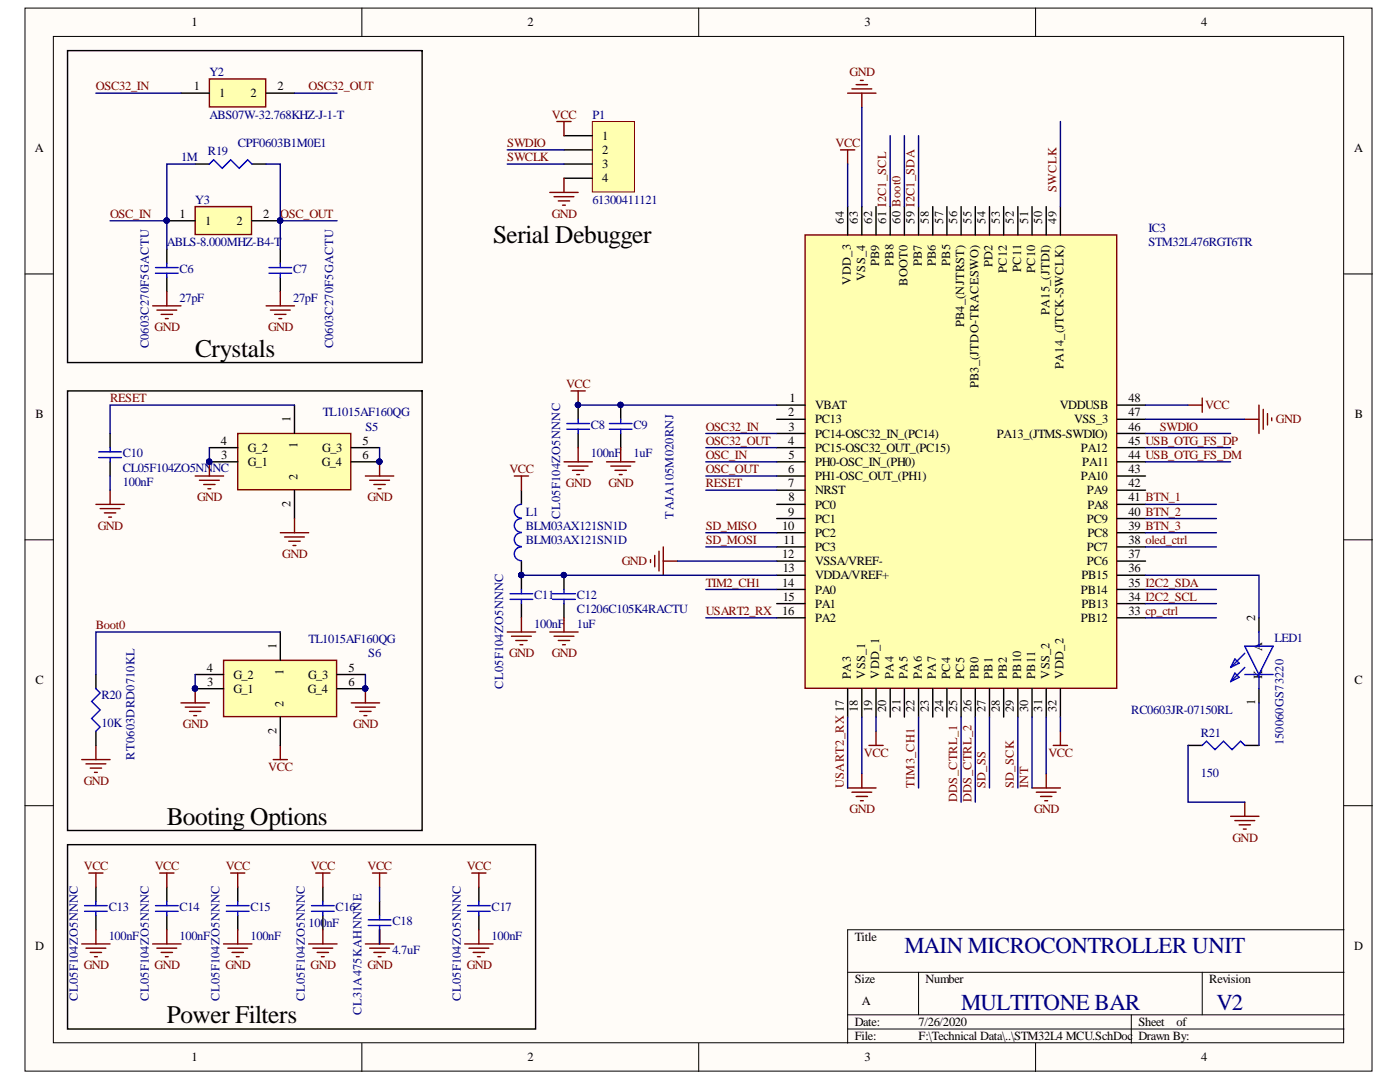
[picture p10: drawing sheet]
<svg xmlns="http://www.w3.org/2000/svg" width="279mm" height="216mm" viewBox="0 0 279 216" stroke-linecap="round" stroke-linejoin="round" font-family="sans-serif">
<defs><g id="words">
<g font-size="5.1">
<text x="98.4" y="48.6">Serial Debugger</text>
<text x="39" y="71.2">Crystals</text>
<text x="33.3" y="164.6">Booting Options</text>
<text x="33.3" y="204.2">Power Filters</text>
</g>
<g font-size="4.6" fill="#000080">
<text x="180.5" y="190.2">MAIN MICROCONTROLLER UNIT</text>
<text x="191.8" y="201.5">MULTITONE BAR</text>
<text x="242.8" y="201.5">V2</text>
</g>
<g font-size="2.5">
<text x="38.2" y="5.2">1</text>
<text x="105.3" y="5.2">2</text>
<text x="172.6" y="5.2">3</text>
<text x="239.7" y="5.2">4</text>
<text x="38.7" y="18">1</text>
<text x="43.8" y="19.4">1</text>
<text x="50" y="19.4">2</text>
<text x="55.4" y="18">2</text>
<text x="120.2" y="27.9">1</text>
<text x="7" y="30.4">A</text>
<text x="120.2" y="30.7">2</text>
<text x="120.2" y="33.6">3</text>
<text x="270.2" y="30.4">A</text>
<text x="120.2" y="36.4">4</text>
<text x="35.8" y="43.5">1</text>
<text x="40.9" y="44.9">1</text>
<text x="47.2" y="44.9">2</text>
<text x="52.5" y="43.5">2</text>
<text x="168.4" y="44.6" transform="rotate(-90 168.4 44.6)">64</text>
<text x="171.2" y="44.6" transform="rotate(-90 171.2 44.6)">63</text>
<text x="174" y="44.6" transform="rotate(-90 174 44.6)">62</text>
<text x="176.9" y="44.6" transform="rotate(-90 176.9 44.6)">61 I2C1_SCL</text>
<text x="179.7" y="44.6" transform="rotate(-90 179.7 44.6)">60 Boot0</text>
<text x="182.5" y="44.6" transform="rotate(-90 182.5 44.6)">59 I2C1_SDA</text>
<text x="185.4" y="44.6" transform="rotate(-90 185.4 44.6)">58</text>
<text x="188.2" y="44.6" transform="rotate(-90 188.2 44.6)">57</text>
<text x="191" y="44.6" transform="rotate(-90 191 44.6)">56</text>
<text x="193.9" y="44.6" transform="rotate(-90 193.9 44.6)">55</text>
<text x="196.7" y="44.6" transform="rotate(-90 196.7 44.6)">54</text>
<text x="199.5" y="44.6" transform="rotate(-90 199.5 44.6)">53</text>
<text x="202.4" y="44.6" transform="rotate(-90 202.4 44.6)">52</text>
<text x="205.2" y="44.6" transform="rotate(-90 205.2 44.6)">51</text>
<text x="208" y="44.6" transform="rotate(-90 208 44.6)">50</text>
<text x="210.8" y="44.6" transform="rotate(-90 210.8 44.6)">49</text>
<text x="175.5" y="53.2" transform="rotate(-90 175.5 53.2)">PB9</text>
<text x="178.3" y="53.1" transform="rotate(-90 178.3 53.1)">PB8</text>
<text x="184" y="53.2" transform="rotate(-90 184 53.2)">PB7</text>
<text x="186.8" y="53.2" transform="rotate(-90 186.8 53.2)">PB6</text>
<text x="189.6" y="53.1" transform="rotate(-90 189.6 53.1)">PB5</text>
<text x="198.1" y="53.3" transform="rotate(-90 198.1 53.3)">PD2</text>
<text x="169.8" y="56.8" transform="rotate(-90 169.8 56.8)">VDD_3</text>
<text x="172.6" y="56" transform="rotate(-90 172.6 56)">VSS_4</text>
<text x="181.1" y="57.1" transform="rotate(-90 181.1 57.1)">BOOT0</text>
<text x="200.9" y="54.4" transform="rotate(-90 200.9 54.4)">PC12</text>
<text x="203.8" y="54.3" transform="rotate(-90 203.8 54.3)">PC11</text>
<text x="206.6" y="54.4" transform="rotate(-90 206.6 54.4)">PC10</text>
<text x="192.4" y="65.3" transform="rotate(-90 192.4 65.3)">PB4_(NJTRST)</text>
<text x="209.4" y="62.9" transform="rotate(-90 209.4 62.9)">PA15_(JTDI)</text>
<text x="195.3" y="77.5" transform="rotate(-90 195.3 77.5)">PB3_(JTDO-TRACESWO)</text>
<text x="212.3" y="73.6" transform="rotate(-90 212.3 73.6)">PA14_(JTCK-SWCLK)</text>
<text x="7.1" y="83.4">B</text>
<text x="157.3" y="83.1">2</text>
<text x="157.6" y="80.3">1</text>
<text x="162.7" y="81.7">VBAT</text>
<text x="211.5" y="81.7">VDDUSB</text>
<text x="225.2" y="80.3">48</text>
<text x="225.2" y="83.1">47</text>
<text x="270.4" y="83.4">B</text>
<text x="44.1" y="88.7">4</text>
<text x="58" y="84.2" transform="rotate(-90 58 84.2)">1</text>
<text x="59.4" y="89.5" transform="rotate(-90 59.4 89.5)">1</text>
<text x="72.4" y="88.7">5</text>
<text x="157.3" y="88.7">4</text>
<text x="157.4" y="85.9">3</text>
<text x="162.7" y="84.5">PC13</text>
<text x="162.7" y="87.3">PC14-OSC32_IN_(PC14)</text>
<text x="198.9" y="87.3">PA13_(JTMS-SWDIO)</text>
<text x="214.4" y="84.5">VSS_3</text>
<text x="225.2" y="85.9">46</text>
<text x="225.2" y="88.7">45 USB_OTG_FS_DP</text>
<text x="44.2" y="91.6">3</text>
<text x="49.4" y="93">G_1</text>
<text x="49.4" y="90.2">G_2</text>
<text x="59.4" y="95.8" transform="rotate(-90 59.4 95.8)">2</text>
<text x="64.2" y="93">G_4</text>
<text x="64.3" y="90.2">G_3</text>
<text x="72.4" y="91.6">6</text>
<text x="157.3" y="94.4">6</text>
<text x="157.4" y="91.6">5</text>
<text x="162.7" y="90.2">PC15-OSC32_OUT_(PC15)</text>
<text x="162.7" y="93">PH0-OSC_IN_(PH0)</text>
<text x="162.7" y="95.8">PH1-OSC_OUT_(PH1)</text>
<text x="215.7" y="90.2">PA12</text>
<text x="215.7" y="95.8">PA10</text>
<text x="216" y="93">PA11</text>
<text x="225.2" y="91.6">44 USB_OTG_FS_DM</text>
<text x="225.2" y="94.4">43</text>
<text x="58" y="101.3" transform="rotate(-90 58 101.3)">2</text>
<text x="157.3" y="97.2">7</text>
<text x="157.4" y="100.1">8</text>
<text x="162.7" y="98.6">NRST</text>
<text x="162.7" y="101.5">PC0</text>
<text x="216.9" y="98.6">PA9</text>
<text x="217" y="101.5">PA8</text>
<text x="225.2" y="97.2">42</text>
<text x="225.2" y="100.1">41 BTN_1</text>
<text x="156.1" y="105.7">10</text>
<text x="157.3" y="102.9">9</text>
<text x="162.7" y="104.3">PC1</text>
<text x="162.7" y="107.1">PC2</text>
<text x="216.9" y="104.3">PC9</text>
<text x="217" y="107.1">PC8</text>
<text x="225.2" y="102.9">40 BTN_2</text>
<text x="225.2" y="105.7">39 BTN_3</text>
<text x="156.1" y="111.4">12</text>
<text x="156.4" y="108.5">11</text>
<text x="162.7" y="110">PC3</text>
<text x="162.7" y="112.8">VSSA/VREF-</text>
<text x="216.9" y="110">PC7</text>
<text x="216.9" y="112.8">PC6</text>
<text x="225.2" y="108.5">38 oled_ctrl</text>
<text x="225.2" y="111.4">37</text>
<text x="156.1" y="117">14</text>
<text x="156.2" y="114.2">13</text>
<text x="156.2" y="119.9">15</text>
<text x="162.7" y="115.6">VDDA/VREF+</text>
<text x="162.7" y="118.4">PA0</text>
<text x="215.7" y="118.4">PB14</text>
<text x="215.8" y="115.6">PB15</text>
<text x="225.2" y="114.2">36</text>
<text x="225.2" y="117">35 I2C2_SDA</text>
<text x="225.2" y="119.9">34 I2C2_SCL</text>
<text x="156.1" y="122.7">16</text>
<text x="162.7" y="121.3">PA1</text>
<text x="162.7" y="124.1">PA2</text>
<text x="215.7" y="124.1">PB12</text>
<text x="215.8" y="121.3">PB13</text>
<text x="225.2" y="122.7">33 cp_ctrl</text>
<text x="250.5" y="123.8" transform="rotate(-90 250.5 123.8)">2</text>
<text x="55.2" y="129.5" transform="rotate(-90 55.2 129.5)">1</text>
<text x="251.9" y="129.9" transform="rotate(-90 251.9 129.9)">A</text>
<text x="7.1" y="136.5">C</text>
<text x="41.2" y="134">4</text>
<text x="41.3" y="136.8">3</text>
<text x="46.6" y="135.4">G_2</text>
<text x="56.6" y="134.8" transform="rotate(-90 56.6 134.8)">1</text>
<text x="61.5" y="135.4">G_3</text>
<text x="69.5" y="134">5</text>
<text x="69.5" y="136.8">6</text>
<text x="169.8" y="135.4" transform="rotate(-90 169.8 135.4)">PA3</text>
<text x="172.6" y="135.4" transform="rotate(-90 172.6 135.4)">VSS_1</text>
<text x="175.5" y="135.4" transform="rotate(-90 175.5 135.4)">VDD_1</text>
<text x="178.3" y="135.4" transform="rotate(-90 178.3 135.4)">PA4</text>
<text x="181.1" y="135.4" transform="rotate(-90 181.1 135.4)">PA5</text>
<text x="184" y="135.4" transform="rotate(-90 184 135.4)">PA6</text>
<text x="186.8" y="135.4" transform="rotate(-90 186.8 135.4)">PA7</text>
<text x="189.6" y="135.4" transform="rotate(-90 189.6 135.4)">PC4</text>
<text x="192.4" y="135.4" transform="rotate(-90 192.4 135.4)">PC5</text>
<text x="195.3" y="135.4" transform="rotate(-90 195.3 135.4)">PB0</text>
<text x="198.1" y="135.4" transform="rotate(-90 198.1 135.4)">PB1</text>
<text x="200.9" y="135.4" transform="rotate(-90 200.9 135.4)">PB2</text>
<text x="203.8" y="135.4" transform="rotate(-90 203.8 135.4)">PB10</text>
<text x="206.6" y="135.4" transform="rotate(-90 206.6 135.4)">PB11</text>
<text x="209.4" y="135.4" transform="rotate(-90 209.4 135.4)">VSS_2</text>
<text x="212.3" y="135.4" transform="rotate(-90 212.3 135.4)">VDD_2</text>
<text x="251.9" y="135.4" transform="rotate(-90 251.9 135.4)">K</text>
<text x="270.3" y="136.5">C</text>
<text x="46.6" y="138.3">G_1</text>
<text x="56.6" y="141.1" transform="rotate(-90 56.6 141.1)">2</text>
<text x="61.4" y="138.3">G_4</text>
<text x="171.2" y="142.1" transform="rotate(-90 171.2 142.1)">18</text>
<text x="174" y="142.1" transform="rotate(-90 174 142.1)">19</text>
<text x="176.9" y="142.1" transform="rotate(-90 176.9 142.1)">20</text>
<text x="179.7" y="142" transform="rotate(-90 179.7 142)">21</text>
<text x="182.5" y="142.1" transform="rotate(-90 182.5 142.1)">22</text>
<text x="185.4" y="142.1" transform="rotate(-90 185.4 142.1)">23</text>
<text x="188.2" y="142.1" transform="rotate(-90 188.2 142.1)">24</text>
<text x="191" y="142.1" transform="rotate(-90 191 142.1)">25</text>
<text x="193.9" y="142.1" transform="rotate(-90 193.9 142.1)">26</text>
<text x="196.7" y="142.1" transform="rotate(-90 196.7 142.1)">27</text>
<text x="199.5" y="142.1" transform="rotate(-90 199.5 142.1)">28</text>
<text x="202.4" y="142.1" transform="rotate(-90 202.4 142.1)">29</text>
<text x="205.2" y="142.1" transform="rotate(-90 205.2 142.1)">30</text>
<text x="208" y="142" transform="rotate(-90 208 142)">31</text>
<text x="210.8" y="142.1" transform="rotate(-90 210.8 142.1)">32</text>
<text x="250.5" y="140.7" transform="rotate(-90 250.5 140.7)">1</text>
<text x="55.2" y="146.5" transform="rotate(-90 55.2 146.5)">2</text>
<text x="7" y="189.5">D</text>
<text x="170.6" y="187.7">Title</text>
<text x="270.3" y="189.5">D</text>
<text x="170.6" y="196.2">Size</text>
<text x="184.7" y="196.2">Number</text>
<text x="241.3" y="196.2">Revision</text>
<text x="172" y="200.5">A</text>
<text x="170.6" y="204.7">Date:</text>
<text x="170.6" y="207.5">File:</text>
<text x="183.3" y="204.7">7/26/2020</text>
<text x="183.3" y="207.5">F:\Technical Data\..\STM32L4 MCU.SchDoc</text>
<text x="227.2" y="204.7">Sheet</text>
<text x="227.2" y="207.5">Drawn By:</text>
<text x="234.8" y="204.7">of</text>
<text x="38.2" y="211.8">1</text>
<text x="105.3" y="211.8">2</text>
<text x="172.6" y="211.8">3</text>
<text x="239.7" y="211.8">4</text>
</g>
<g font-size="2.5" fill="#000080">
<text x="41.8" y="15.2">Y2</text>
<text x="41.8" y="23.7">ABS07W-32.768KHZ-J-1-T</text>
<text x="118.2" y="23.7">P1</text>
<text x="47.4" y="29.3">CPF0603B1M0E1</text>
<text x="36.1" y="32.2">1M</text>
<text x="41.5" y="31">R19</text>
<text x="39" y="40.6">Y3</text>
<text x="118.2" y="40.6">61300411121</text>
<text x="229.2" y="46.3">IC3</text>
<text x="33.3" y="49.1">ABLS-8.000MHZ-B4-T</text>
<text x="229.2" y="49.1">STM32L476RGT6TR</text>
<text x="35.8" y="54.5">C6</text>
<text x="58.5" y="54.5">C7</text>
<text x="35.8" y="60.2">27pF</text>
<text x="58.5" y="60.2">27pF</text>
<text x="29.7" y="69.5" transform="rotate(-90 29.7 69.5)">C0603C270F5GACTU</text>
<text x="66.5" y="69.5" transform="rotate(-90 66.5 69.5)">C0603C270F5GACTU</text>
<text x="64.4" y="83.1">TL1015AF160QG</text>
<text x="72.9" y="85.9">S5</text>
<text x="117.9" y="85.6">C8</text>
<text x="126.4" y="85.6">C9</text>
<text x="24.5" y="91.3">C10</text>
<text x="24.5" y="94.1">CL05F104ZO5NN</text>
<text x="42.4" y="94.1">NC</text>
<text x="117.9" y="91.3">100nF</text>
<text x="126.4" y="91.3">1uF</text>
<text x="24.5" y="96.9">100nF</text>
<text x="104.9" y="102.9">L1</text>
<text x="104.9" y="105.7">BLM03AX121SN1D</text>
<text x="111.8" y="103.5" transform="rotate(-90 111.8 103.5)">CL05F104ZO5NNNC</text>
<text x="134.4" y="103.5" transform="rotate(-90 134.4 103.5)">TAJA105M020RNJ</text>
<text x="104.9" y="108.5">BLM03AX121SN1D</text>
<text x="106.6" y="119.6">C11</text>
<text x="115.1" y="119.6">C12</text>
<text x="106.6" y="125.2">100nF</text>
<text x="115.1" y="125.2">1uF</text>
<text x="115.1" y="122.4">C1206C105K4RACTU</text>
<text x="61.6" y="128.4">TL1015AF160QG</text>
<text x="73.5" y="131.2">S6</text>
<text x="254.4" y="128.1">LED1</text>
<text x="100.4" y="137.4" transform="rotate(-90 100.4 137.4)">CL05F104ZO5NNNC</text>
<text x="20.3" y="139.4">R20</text>
<text x="225.8" y="142.5">RC0603JR-07150RL</text>
<text x="20.3" y="145">10K</text>
<text x="239.6" y="147">R21</text>
<text x="256.1" y="148.7" transform="rotate(-90 256.1 148.7)">150060GS73220</text>
<text x="26.9" y="151.6" transform="rotate(-90 26.9 151.6)">RT0603DRD0710KL</text>
<text x="239.6" y="154.9">150</text>
<text x="21.7" y="181.8">C13</text>
<text x="35.8" y="181.8">C14</text>
<text x="50" y="181.8">C15</text>
<text x="61.6" y="184.9">100nF</text>
<text x="67" y="181.8">C16</text>
<text x="78.3" y="184.7">C18</text>
<text x="98.1" y="181.8">C17</text>
<text x="21.7" y="187.5">100nF</text>
<text x="35.8" y="187.5">100nF</text>
<text x="50" y="187.5">100nF</text>
<text x="78.3" y="190.3">4.7uF</text>
<text x="98.1" y="187.5">100nF</text>
<text x="15.5" y="199.7" transform="rotate(-90 15.5 199.7)">CL05F104ZO5NNNC</text>
<text x="29.7" y="199.7" transform="rotate(-90 29.7 199.7)">CL05F104ZO5NNNC</text>
<text x="43.8" y="199.7" transform="rotate(-90 43.8 199.7)">CL05F104ZO5NNNC</text>
<text x="60.8" y="199.7" transform="rotate(-90 60.8 199.7)">CL05F104ZO5NNNC</text>
<text x="72.1" y="202.5" transform="rotate(-90 72.1 202.5)">CL31A475KAHNNNE</text>
<text x="92" y="199.7" transform="rotate(-90 92 199.7)">CL05F104ZO5NNNC</text>
</g>
<g font-size="2.5" fill="#800000">
<text x="169.6" y="15.2">GND</text>
<text x="19.1" y="18">OSC32_IN</text>
<text x="61.6" y="18">OSC32_OUT</text>
<text x="110.1" y="23.7">VCC</text>
<text x="101.2" y="29.3">SWDIO</text>
<text x="166.8" y="29.3">VCC</text>
<text x="101.2" y="32.2">SWCLK</text>
<text x="210.8" y="38.4" transform="rotate(-90 210.8 38.4)">SWCLK</text>
<text x="22" y="43.5">OSC_IN</text>
<text x="55.9" y="43.5">OSC_OUT</text>
<text x="110.1" y="43.4">GND</text>
<text x="30.9" y="66.1">GND</text>
<text x="53.5" y="66.1">GND</text>
<text x="113" y="77.4">VCC</text>
<text x="22" y="80.3">RESET</text>
<text x="240.5" y="81.7">VCC</text>
<text x="140.9" y="85.9">OSC32_IN</text>
<text x="140.9" y="88.7">OSC32_OUT</text>
<text x="231.4" y="85.9">SWDIO</text>
<text x="254.7" y="84.5">GND</text>
<text x="101.7" y="94.4">VCC</text>
<text x="140.9" y="91.6">OSC_IN</text>
<text x="140.9" y="94.4">OSC_OUT</text>
<text x="39.4" y="100">GND</text>
<text x="73.3" y="100">GND</text>
<text x="112.9" y="97.2">GND</text>
<text x="121.4" y="97.2">GND</text>
<text x="140.9" y="97.2">RESET</text>
<text x="19.5" y="105.7">GND</text>
<text x="140.9" y="105.7">SD_MISO</text>
<text x="56.3" y="111.3">GND</text>
<text x="124.1" y="112.8">GND</text>
<text x="140.9" y="108.5">SD_MOSI</text>
<text x="140.9" y="117">TIM2_CH1</text>
<text x="19.1" y="125.5">Boot0</text>
<text x="140.9" y="122.7">USART2_RX</text>
<text x="101.6" y="131.2">GND</text>
<text x="110.1" y="131.2">GND</text>
<text x="36.5" y="145.3">GND</text>
<text x="70.5" y="145.3">GND</text>
<text x="53.5" y="153.8">VCC</text>
<text x="172.4" y="151">VCC</text>
<text x="209.2" y="151">VCC</text>
<text x="16.7" y="156.6">GND</text>
<text x="168.4" y="157.2" transform="rotate(-90 168.4 157.2)">USART2_RX 17</text>
<text x="182.5" y="157.2" transform="rotate(-90 182.5 157.2)">TIM3_CH1</text>
<text x="191" y="160.1" transform="rotate(-90 191 160.1)">DDS_CTRL_1</text>
<text x="193.9" y="160.1" transform="rotate(-90 193.9 160.1)">DDS_CTRL_2</text>
<text x="196.7" y="157.2" transform="rotate(-90 196.7 157.2)">SD_SS</text>
<text x="202.4" y="157.2" transform="rotate(-90 202.4 157.2)">SD_SCK</text>
<text x="205.2" y="157.2" transform="rotate(-90 205.2 157.2)">INT</text>
<text x="169.6" y="162.3">GND</text>
<text x="206.4" y="162.3">GND</text>
<text x="246" y="167.9">GND</text>
<text x="16.7" y="173.6">VCC</text>
<text x="30.9" y="173.6">VCC</text>
<text x="45" y="173.6">VCC</text>
<text x="62" y="173.6">VCC</text>
<text x="73.3" y="173.6">VCC</text>
<text x="93.2" y="173.6">VCC</text>
<text x="16.7" y="193.4">GND</text>
<text x="30.9" y="193.4">GND</text>
<text x="45" y="193.4">GND</text>
<text x="62" y="193.4">GND</text>
<text x="73.3" y="193.4">GND</text>
<text x="93.1" y="193.4">GND</text>
</g>
</g></defs>
<g fill="#fffcf8" stroke="#000" stroke-width=".2">
<path d="M5 1.6h268.8v212.1h-268.8z"/>
<path d="M10.6 7.3h257.6v200.8h-257.6z"/>
</g>
<g fill="none" stroke="#000" stroke-width=".2">
<path d="M72.2 1.6v5.7M139.4 1.6v5.7M206.7 1.6v5.7M5 54.7h5.6M268.2 54.7h5.7M5 107.7h5.6M268.2 107.7h5.7M5 160.8h5.6M268.2 160.8h5.7M169.2 194h99M183.3 194v8.5M239.9 194v8.5"/>
<path d="M268.2 185.5h-99v22.7M72.2 208.2v5.6M139.4 208.2v5.6M169.2 202.5h99M169.2 205.3h99M206.7 208.2v5.6M225.8 202.5v5.7"/>
</g>
<g fill="none" stroke="#800000" stroke-width=".28">
<path d="M169.2 18.6h5.6M170 17.7h4M170.9 16.9h2.2M171.7 16h.6M172 18.6v2.8M167.8 29.9h2.8M169.2 29.9v2.8M248.4 83.7h2.9M251.3 80.8v5.7M252.1 81.7v3.9M253 82.5v2.3M253.8 83.4v.5"/>
<path d="M129.8 111.7v.5M130.7 110.8v2.3M131.5 110v3.9M132.4 109.1v5.7M132.4 112h2.8M169.2 157.2h5.6M170 158.1h4M170.9 158.9h2.2M171.7 159.8h.6M172 154.4v2.8M173.4 148.7h2.8M174.8 145.9v2.8"/>
<path d="M206 157.2h5.6M206.8 158.1h4M207.7 158.9h2.2M208.5 159.8h.6M208.8 154.4v2.8M210.2 148.7h2.8M211.6 145.9v2.8"/>
</g>
<path d="M39 41.2h11.2v5.6h-11.2z" fill="#ffffb0" stroke="#800000" stroke-width=".28"/>
<path d="M33.3 44.1h5.7M33.3 49.7v2.8M33.3 55.4v2.8M50.3 44.1h5.6M55.9 49.7v2.8M55.9 55.4v2.8" fill="none" stroke="#000" stroke-width=".28"/>
<g fill="#000080" stroke="#000080" stroke-width=".2">
<circle cx="33.3" cy="44" r=".52"/>
<circle cx="55.9" cy="44" r=".52"/>
</g>
<path d="M31 53.4h4.6M31 54.5h4.6M33.3 52.5v.9M33.3 54.5v.9M53.7 53.4h4.5M53.7 54.5h4.5M55.9 52.5v.9M55.9 54.5v.9" fill="none" stroke="#00f" stroke-width=".28"/>
<path d="M33.3 58.2v2.8M55.9 58.2v2.8M30.5 61h5.6M31.3 61.9h4M32.2 62.7h2.2M33 63.6h.6M53.1 61h5.7M54 61.9h3.9M54.8 62.7h2.3M55.7 63.6h.5" fill="none" stroke="#800000" stroke-width=".28"/>
<path d="M160.7 46.9h62.2v90.4h-62.2z" fill="#ffffb0" stroke="#800000" stroke-width=".28"/>
<g fill="none" stroke="#000" stroke-width=".28">
<path d="M13.5 10.1h70.7v62.2h-70.7zM39 32.7h2.8M50.3 32.7h2.8M169.2 41.2v5.7M172 41.2v5.7M174.8 41.2v5.7M177.7 41.2v5.7M180.5 41.2v5.7M183.3 41.2v5.7M186.1 41.2v5.7M189 41.2v5.7M191.8 41.2v5.7"/>
<path d="M194.6 41.2v5.7M197.5 41.2v5.7M200.3 41.2v5.7M203.1 41.2v5.7M206 41.2v5.7M208.8 41.2v5.7M211.6 41.2v5.7M13.5 78h70.7v87.7h-70.7zM22 86.5v2.8M22 92.2v2.8M104.1 97.8v2.8M115.4 80.8v2.9"/>
<path d="M115.4 86.5v2.8M123.9 80.8v2.9M123.9 86.5v2.8M155 80.8h5.7M155 83.7h5.7M155 86.5h5.7M155 89.3h5.7M155 92.2h5.7M155 95h5.7M155 97.8h5.7M222.9 80.8h5.7M222.9 83.7h5.7"/>
<path d="M222.9 86.5h5.7M222.9 89.3h5.7M222.9 92.2h5.7M222.9 95h5.7M222.9 97.8h5.7M104.1 112v5.6M112.6 114.8v2.8M155 100.6h5.7M155 103.5h5.7M155 106.3h5.7M155 109.1h5.7M155 112h5.7"/>
<path d="M155 114.8h5.7M155 117.6h5.7M222.9 100.6h5.7M222.9 103.5h5.7M222.9 106.3h5.7M222.9 109.1h5.7M222.9 112h5.7M222.9 114.8h5.7M222.9 117.6h5.7M19.1 134.6v2.8M104.1 120.4v2.9M112.6 120.4v2.9"/>
<path d="M155 120.4h5.7M155 123.3h5.7M169.2 137.4v5.7M172 137.4v5.7M174.8 137.4v5.7M177.7 137.4v5.7M180.5 137.4v5.7M183.3 137.4v5.7M186.1 137.4v5.7M189 137.4v5.7M191.8 137.4v5.7M194.6 137.4v5.7"/>
<path d="M197.5 137.4v5.7M200.3 137.4v5.7M203.1 137.4v5.7M206 137.4v5.7M208.8 137.4v5.7M211.6 137.4v5.7M222.9 120.4h5.7M222.9 123.3h5.7M19.1 145.9v2.8M13.5 168.5h93.4v36.8h-93.4zM19.1 177v2.9M33.3 177v2.9"/>
<path d="M47.4 177v2.9M64.4 177v2.9M75.8 179.9v2.8M19.1 182.7v2.8M33.3 182.7v2.8M47.4 182.7v2.8M64.4 182.7v2.8M75.8 185.5v2.9"/>
</g>
<g fill="none" stroke="#00f" stroke-width=".28">
<path d="M41.8 32.7l.8-.8 1.7 1.7 1.7-1.7 1.7 1.7 1.7-1.7 .9 .8M19.7 90.2h4.5M19.7 91.3h4.5M22 89.3v.9M22 91.3v.9M113.1 84.5h4.5M113.1 85.6h4.5M115.4 83.7v.8M115.4 85.6v.9M121.6 84.5h4.5M121.6 85.6h4.5M123.9 83.7v.8"/>
<path d="M123.9 85.6v.9M101.8 118.5h4.5M101.8 119.6h4.5M104.1 109.1a1.37 1.37 0 0 0-1.5 1.4 1.37 1.37 0 0 0 1.5 1.4M104.1 106.3a1.37 1.37 0 0 0-1.5 1.4 1.37 1.37 0 0 0 1.5 1.3M104.1 103.5a1.37 1.37 0 0 0-1.5 1.3 1.37 1.37 0 0 0 1.5 1.4M104.1 100.6a1.37 1.37 0 0 0-1.5 1.4 1.37 1.37 0 0 0 1.5 1.4M104.1 117.6v.9M104.1 119.6v.8M110.3 118.5h4.5M110.3 119.6h4.5M112.6 117.6v.9"/>
<path d="M112.6 119.6v.8M19.1 137.4l.9 .9-1.7 1.7 1.7 1.7-1.7 1.7 1.7 1.7-.9 .8M19.1 179.9v.8M33.3 179.9v.8M47.4 179.9v.8M64.4 179.9v.8M16.9 180.7h4.5M16.9 181.8h4.5M19.1 181.8v.9M31 180.7h4.6M31 181.8h4.6M33.3 181.8v.9"/>
<path d="M45.2 180.7h4.5M45.2 181.8h4.5M47.4 181.8v.9M62.2 180.7h4.5M62.2 181.8h4.5M64.4 181.8v.9M73.5 183.5h4.5M73.5 184.7h4.5M75.8 182.7v.8M75.8 184.7v.8"/>
</g>
<g fill="none" stroke="#800000" stroke-width=".28">
<path d="M114 78h2.8M115.4 78v2.8M239.9 79.4v2.8M22 97.8v2.8M102.6 95h2.9M104.1 95v2.8M112.6 92.2h5.6M113.4 93h4M114.3 93.8h2.2M115.1 94.7h.6M115.4 89.3v2.9M121 92.2h5.7"/>
<path d="M121.9 93h4M122.7 93.8h2.3M123.6 94.7h.6M123.9 89.3v2.9M237.1 80.8h2.8M19.1 100.6h5.7M20 101.5h4M20.8 102.3h2.3M21.7 103.2h.6M101.2 126.1h5.7M102.1 127h3.9M102.9 127.8h2.3"/>
<path d="M103.8 128.7h.5M104.1 123.3v2.8M109.7 126.1h5.7M110.6 127h3.9M111.4 127.8h2.3M112.3 128.7h.5M112.6 123.3v2.8M16.3 151.6h5.7M17.2 152.4h3.9M18 153.3h2.3M18.9 154.1h.5M19.1 148.7v2.9"/>
<path d="M54.5 151.6h2.9M55.9 148.7v2.9M17.7 174.2h2.9M19.1 174.2v2.8M31.9 174.2h2.8M33.3 174.2v2.8M46 174.2h2.9M47.4 174.2v2.8M63 174.2h2.8M64.4 174.2v2.8M74.3 174.2h2.9M75.8 174.2v2.8"/>
<path d="M16.3 188.4h5.7M17.2 189.2h3.9M18 190h2.3M18.9 190.9h.5M19.1 185.5v2.9M30.5 188.4h5.6M31.3 189.2h4M32.2 190h2.2M33 190.9h.6M33.3 185.5v2.9M44.6 188.4h5.7M45.5 189.2h3.9"/>
<path d="M46.3 190h2.3M47.2 190.9h.5M47.4 185.5v2.9M61.6 188.4h5.7M62.4 189.2h4M63.3 190h2.3M64.1 190.9h.6M64.4 185.5v2.9M72.9 188.4h5.7M73.8 189.2h3.9M74.6 190h2.3M75.5 190.9h.5"/>
<path d="M75.8 185.5v2.9"/>
</g>
<g fill="#000080" stroke="#000080" stroke-width=".2">
<circle cx="104" cy="114.7" r=".52"/>
<circle cx="112.5" cy="114.7" r=".52"/>
<circle cx="123.8" cy="80.8" r=".52"/>
<circle cx="115.3" cy="80.8" r=".52"/>
</g>
<path d="M118.2 24.2h8.4v14.1h-8.4z" fill="#ffffb0" stroke="#800000" stroke-width=".2"/>
<path d="M112.6 27.1h5.6M112.6 29.9h5.6M112.6 32.7h5.6M112.6 35.6h5.6" fill="none" stroke="#000" stroke-width=".28"/>
<path d="M109.7 38.4h5.7M110.6 39.2h3.9M111.1 24.2h2.9M112.6 24.2v2.9M112.6 35.6v2.8M111.4 40.1h2.3M112.3 40.9h.5" fill="none" stroke="#800000" stroke-width=".28"/>
<path d="M41.8 15.8h11.2v5.5h-11.2z" fill="#ffffb0" stroke="#800000" stroke-width=".28"/>
<path d="M36.1 18.6h5.7M53.1 18.6h5.7M251.3 123.3v2.8M251.3 137.4v2.9M237.1 148.7h2.8M248.4 148.7h2.9M95.6 177v2.9M95.6 182.7v2.8" fill="none" stroke="#000" stroke-width=".28"/>
<g fill="none" stroke="#00f" stroke-width=".28">
<path d="M246.4 134.3l.9 .9-1.7 .8zM246.4 131.5l.9 .8-1.7 .9zM248.4 128.9h5.7l-2.8 5.7zM248.4 134.6h5.7M248.4 133.2l-2.8 2.8M248.4 130.3l-2.8 2.9M251.3 126.1v2.8M251.3 134.6v2.8M239.9 148.7l.9-.8 1.7 1.7 1.7-1.7 1.7 1.7 1.7-1.7 .8 .8M95.6 179.9v.8M93.3 180.7h4.5M93.3 181.8h4.5"/>
<path d="M95.6 181.8v.9"/>
</g>
<path d="M94.2 174.2h2.8M95.6 174.2v2.8M245.6 162.9h5.7M246.4 163.7h4M247.3 164.6h2.3M248.1 165.4h.6M248.4 160.1v2.8M92.7 188.4h5.7M93.6 189.2h3.9M94.4 190h2.3M95.3 190.9h.6M95.6 185.5v2.9" fill="none" stroke="#800000" stroke-width=".28"/>
<path d="M47.4 86.5h22.6v11.2h-22.6z" fill="#ffffb0" stroke="#800000" stroke-width=".28"/>
<path d="M41.8 92.2h5.6M41.8 89.3h5.6M58.8 80.8v5.7M58.8 97.8v5.7M70.1 92.2h5.7M70.1 89.3h5.7" fill="none" stroke="#000" stroke-width=".28"/>
<g fill="#000080" stroke="#000080" stroke-width=".2">
<circle cx="41.7" cy="92.1" r=".52"/>
<circle cx="75.7" cy="92.1" r=".52"/>
<circle cx="38.9" cy="137.4" r=".52"/>
<circle cx="72.9" cy="137.4" r=".52"/>
</g>
<g fill="none" stroke="#800000" stroke-width=".28">
<path d="M39 95h5.6M39.8 95.8h4M40.7 96.7h2.2M41.5 97.5h.6M41.8 92.2v2.8M72.9 95h5.7M73.8 95.8h3.9M74.6 96.7h2.3M75.5 97.5h.5M75.8 92.2v2.8M55.9 106.3h5.7M56.8 107.1h4"/>
<path d="M57.6 108h2.3M58.5 108.8h.6M58.8 103.5v2.8M39 137.4v2.9M72.9 137.4v2.9M36.1 140.3h5.7M37 141.1h3.9M37.8 141.9h2.3M38.7 142.8h.5M70.1 140.3h5.7M70.9 141.1h4M71.8 141.9h2.3"/>
<path d="M72.6 142.8h.6"/>
</g>
<path d="M44.6 131.8h22.6v11.2h-22.6z" fill="#ffffb0" stroke="#800000" stroke-width=".28"/>
<path d="M39 137.4h5.6M39 134.6h5.6M55.9 126.1v5.7M67.3 137.4h5.6M67.3 134.6h5.6M55.9 143.1v5.6" fill="none" stroke="#000" stroke-width=".28"/>
<g fill="#000080" stroke="#000080" stroke-width=".2">
<circle cx="38.9" cy="137.4" r=".52"/>
<circle cx="72.9" cy="137.4" r=".52"/>
<circle cx="55.9" cy="44" r=".52"/>
<circle cx="33.3" cy="44" r=".52"/>
<circle cx="112.5" cy="114.7" r=".52"/>
<circle cx="104" cy="114.7" r=".52"/>
<circle cx="123.8" cy="80.8" r=".52"/>
<circle cx="115.3" cy="80.8" r=".52"/>
<circle cx="41.7" cy="92.1" r=".52"/>
<circle cx="75.7" cy="92.1" r=".52"/>
</g>
<g fill="none" stroke="#000080" stroke-width=".28">
<path d="M19.1 18.6h17M58.8 18.6h8.5M39 32.7h-5.7v11.4M53.1 32.7h2.8v11.4M101.2 29.9h11.4M101.2 32.7h11.4M169.2 32.7v8.5M172 21.4v19.8M177.7 27.1v14.1M180.5 27.1v14.1M183.3 27.1v14.1M211.6 24.2v17"/>
<path d="M22 44.1h11.3v5.6M67.3 44.1h-11.4v5.6M22 95v2.8M41.8 89.3v2.9M58.8 80.8h-36.8v5.7M75.8 89.3v2.9M115.4 80.8h39.6M140.9 86.5h14.1M140.9 89.3h14.1M140.9 92.2h14.1M140.9 95h14.1M140.9 97.8h14.1"/>
<path d="M228.6 83.7h19.8M228.6 86.5h17M228.6 89.3h17M228.6 92.2h17M228.6 80.8h8.5M104.1 114.8h50.9M135.2 112h19.8M140.9 106.3h14.1M140.9 109.1h14.1M140.9 117.6h14.1M228.6 114.8h22.7v8.5M228.6 106.3h14.2"/>
<path d="M228.6 109.1h14.2M228.6 117.6h14.2M228.6 100.6h14.2M228.6 103.5h14.2M39 134.6v2.8M55.9 126.1h-36.8v8.5M72.9 134.6v2.8M140.9 123.3h14.1M228.6 123.3h14.2M228.6 120.4h14.2M169.2 143.1v14.1M172 143.1v11.3"/>
<path d="M174.8 143.1v2.8M183.3 143.1v14.1M191.8 143.1v17M194.6 143.1v17M197.5 143.1v14.1M203.1 143.1v14.1M206 143.1v14.1M208.8 143.1v11.3M211.6 143.1v2.8M237.1 148.7v11.4h11.3M251.3 140.3v8.4M75.8 177v2.9"/>
<path d="M75.8 185.5v2.9"/>
</g>
<use href="#words"/>
</svg>
